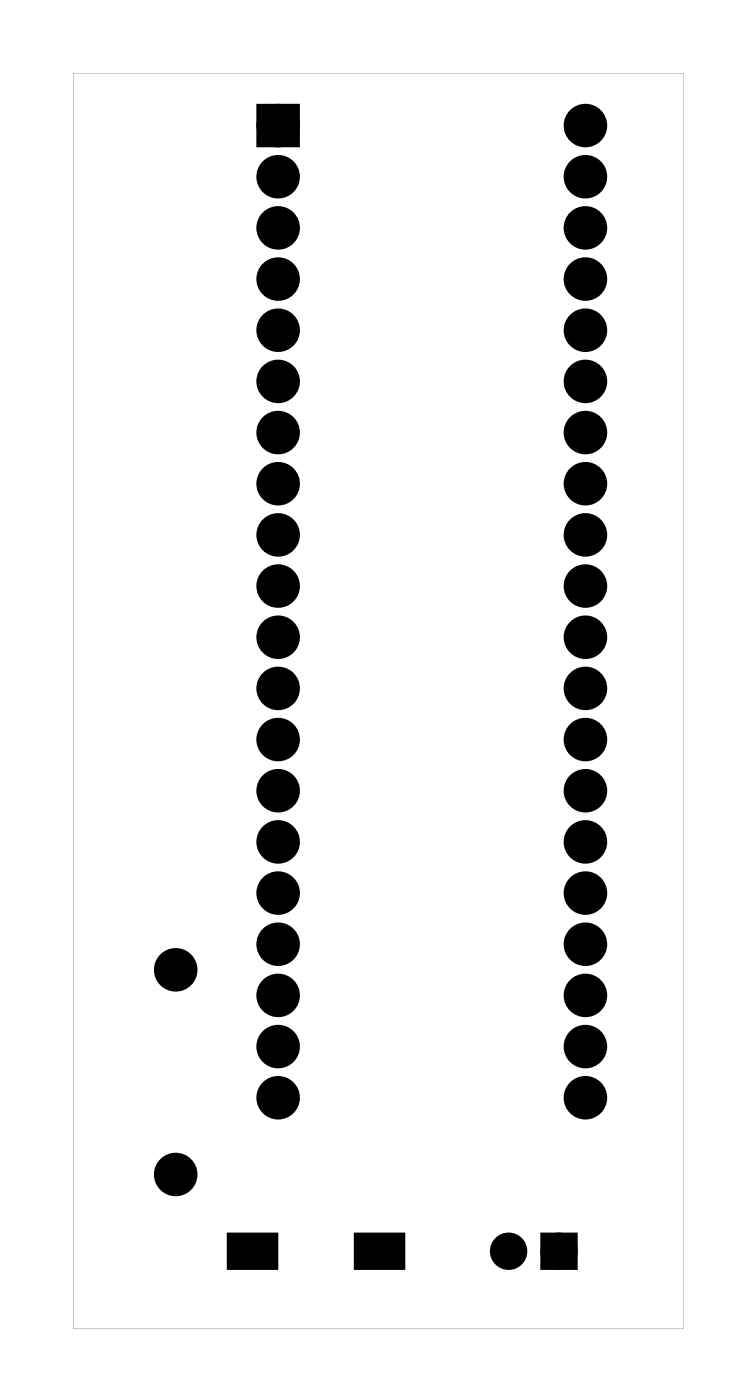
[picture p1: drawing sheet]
<svg xmlns="http://www.w3.org/2000/svg" width="37mm" height="69mm" viewBox="0 0 37 69" stroke-linecap="round" stroke-linejoin="round" font-family="sans-serif">
<g fill="#000">
<path d="M13.1 5.5h1.4v1.4h-1.4zM11.4 61.3h2.3v1.6h-2.3zM17.7 61.3h2.3v1.6h-2.3zM27.1 61.5h1.2v1.2h-1.2z"/>
<path d="M3.6 3.6h30.3v62.4h-30.3zM3.6 3.6v62.4h30.3v-62.4z"/>
</g>
<g fill="none" stroke="#000" stroke-width=".76" stroke-linecap="butt">
<path d="M13.1 5.5h1.4v1.4h-1.4z"/>
<circle cx="13.8" cy="16.4" r=".7"/>
<circle cx="13.8" cy="11.3" r=".7"/>
<circle cx="13.8" cy="8.8" r=".7"/>
<circle cx="13.8" cy="18.9" r=".7"/>
<circle cx="13.8" cy="13.9" r=".7"/>
<circle cx="13.8" cy="6.2" r=".7"/>
<circle cx="29" cy="18.9" r=".7"/>
<circle cx="29" cy="8.8" r=".7"/>
<circle cx="29" cy="11.3" r=".7"/>
<circle cx="29" cy="16.4" r=".7"/>
<circle cx="29" cy="13.9" r=".7"/>
<circle cx="29" cy="6.2" r=".7"/>
<circle cx="13.8" cy="21.5" r=".7"/>
<circle cx="13.8" cy="24" r=".7"/>
<circle cx="13.8" cy="26.6" r=".7"/>
<circle cx="13.8" cy="29.1" r=".7"/>
<circle cx="13.8" cy="39.3" r=".7"/>
<circle cx="13.8" cy="34.2" r=".7"/>
<circle cx="13.8" cy="31.6" r=".7"/>
<circle cx="13.8" cy="36.7" r=".7"/>
<circle cx="29" cy="24" r=".7"/>
<circle cx="29" cy="21.5" r=".7"/>
<circle cx="29" cy="26.6" r=".7"/>
<circle cx="29" cy="31.6" r=".7"/>
<circle cx="29" cy="36.7" r=".7"/>
<circle cx="29" cy="29.1" r=".7"/>
<circle cx="29" cy="34.2" r=".7"/>
<circle cx="29" cy="39.3" r=".7"/>
<circle cx="8.7" cy="48.1" r=".7"/>
<circle cx="8.7" cy="58.3" r=".7"/>
<circle cx="13.8" cy="49.4" r=".7"/>
<circle cx="13.8" cy="54.5" r=".7"/>
<circle cx="13.8" cy="41.8" r=".7"/>
<circle cx="13.8" cy="44.3" r=".7"/>
<circle cx="13.8" cy="52" r=".7"/>
<circle cx="13.8" cy="46.9" r=".7"/>
<circle cx="29" cy="44.3" r=".7"/>
<circle cx="29" cy="49.4" r=".7"/>
<circle cx="29" cy="54.5" r=".7"/>
<circle cx="29" cy="41.8" r=".7"/>
<circle cx="29" cy="52" r=".7"/>
<circle cx="29" cy="46.9" r=".7"/>
</g>
<g fill="#000">
<circle cx="13.8" cy="18.9" r=".7"/>
<circle cx="13.8" cy="16.4" r=".7"/>
<circle cx="13.8" cy="11.3" r=".7"/>
<circle cx="13.8" cy="6.2" r=".7"/>
<circle cx="13.8" cy="8.8" r=".7"/>
<circle cx="13.8" cy="13.9" r=".7"/>
<circle cx="29" cy="18.9" r=".7"/>
<circle cx="29" cy="16.4" r=".7"/>
<circle cx="29" cy="11.3" r=".7"/>
<circle cx="29" cy="6.2" r=".7"/>
<circle cx="29" cy="8.8" r=".7"/>
<circle cx="29" cy="13.9" r=".7"/>
<circle cx="13.8" cy="29.1" r=".7"/>
<circle cx="13.8" cy="34.2" r=".7"/>
<circle cx="13.8" cy="24" r=".7"/>
<circle cx="13.8" cy="21.5" r=".7"/>
<circle cx="13.8" cy="39.3" r=".7"/>
<circle cx="13.8" cy="26.6" r=".7"/>
<circle cx="13.8" cy="36.7" r=".7"/>
<circle cx="13.8" cy="31.6" r=".7"/>
<circle cx="29" cy="29.1" r=".7"/>
<circle cx="29" cy="34.2" r=".7"/>
<circle cx="29" cy="24" r=".7"/>
<circle cx="29" cy="21.5" r=".7"/>
<circle cx="29" cy="39.3" r=".7"/>
<circle cx="29" cy="26.6" r=".7"/>
<circle cx="29" cy="31.6" r=".7"/>
<circle cx="29" cy="36.7" r=".7"/>
<circle cx="8.7" cy="58.3" r=".7"/>
<circle cx="8.7" cy="48.1" r=".7"/>
<circle cx="13.8" cy="46.9" r=".7"/>
<circle cx="13.8" cy="54.5" r=".7"/>
<circle cx="13.8" cy="44.3" r=".7"/>
<circle cx="13.8" cy="52" r=".7"/>
<circle cx="13.8" cy="41.8" r=".7"/>
<circle cx="13.8" cy="49.4" r=".7"/>
<circle cx="29" cy="46.9" r=".7"/>
<circle cx="29" cy="54.5" r=".7"/>
<circle cx="29" cy="44.3" r=".7"/>
<circle cx="29" cy="52" r=".7"/>
<circle cx="29" cy="41.8" r=".7"/>
<circle cx="29" cy="49.4" r=".7"/>
<circle cx="25.2" cy="62.1" r=".6"/>
<circle cx="27.7" cy="62.1" r=".6"/>
</g>
<g fill="none" stroke="#000" stroke-width=".65" stroke-linecap="butt">
<path d="M27.1 61.5h1.2v1.2h-1.2z"/>
<circle cx="25.2" cy="62.1" r=".6"/>
<circle cx="27.7" cy="62.1" r=".6"/>
</g>
<path d="M11.4 61.3h2.3v1.6h-2.3zM17.7 61.3h2.3v1.6h-2.3z" fill="none" stroke="#000" stroke-width=".25"/>
</svg>
